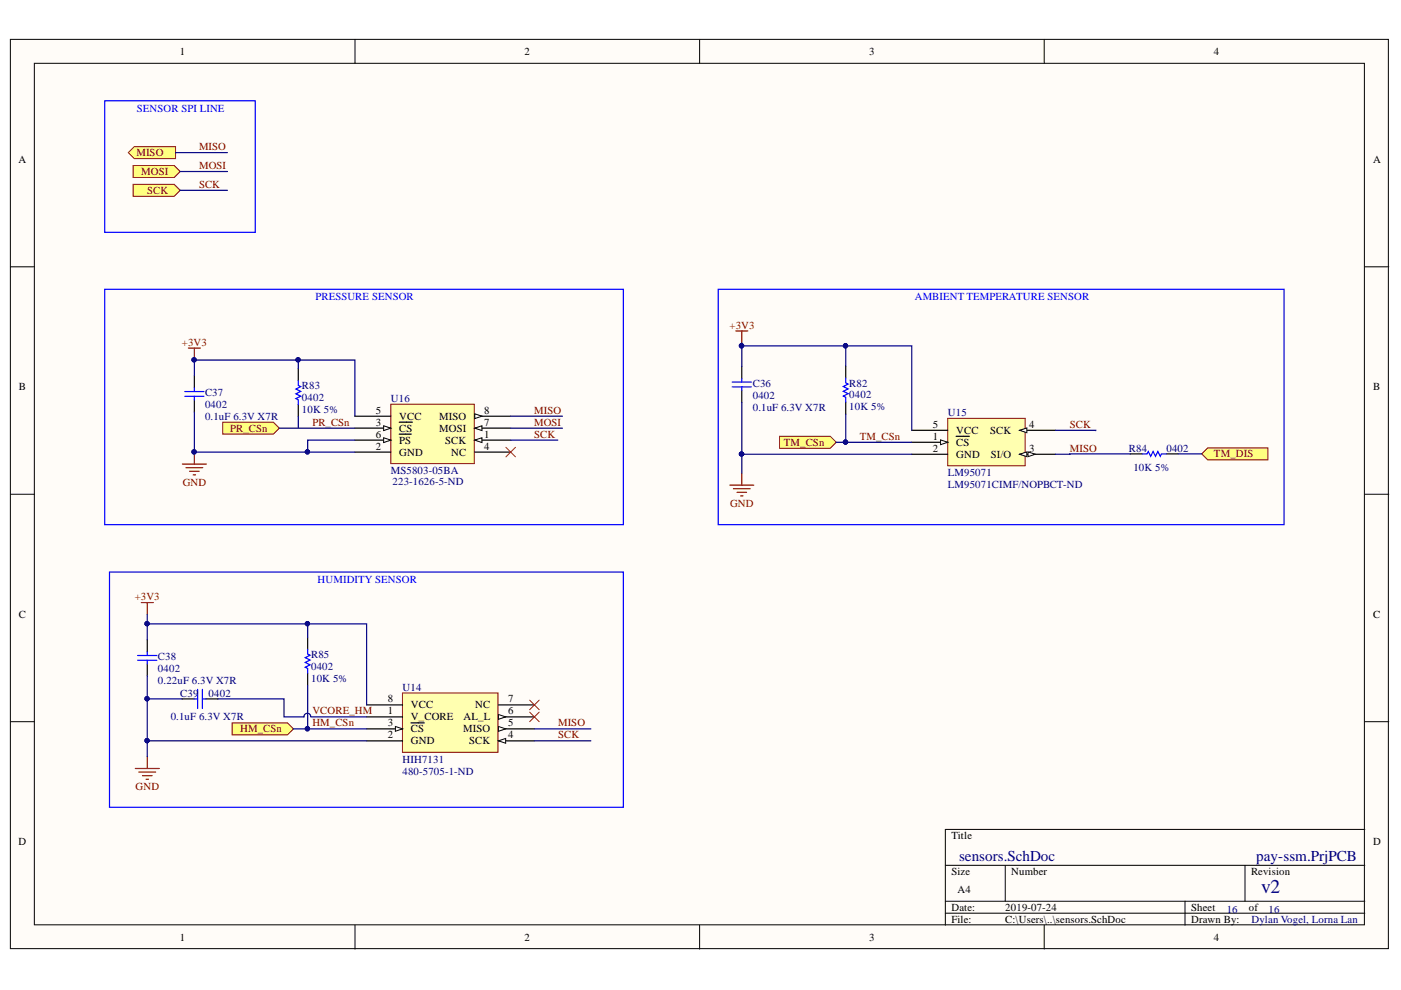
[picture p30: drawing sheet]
<svg xmlns="http://www.w3.org/2000/svg" width="297mm" height="210mm" viewBox="0 0 297 210" stroke-linecap="round" stroke-linejoin="round" font-family="sans-serif">
<defs><g id="words">
<text font-size="4.1" fill="#000080" x="267.4" y="189.3">v2</text>
<g font-size="3.2" fill="#000080">
<text x="203.3" y="182.6">sensors.SchDoc</text>
<text x="266.3" y="182.6">pay-ssm.PrjPCB</text>
</g>
<g font-size="2.3">
<text x="38.1" y="11.7">1</text>
<text x="111.2" y="11.7">2</text>
<text x="184.3" y="11.7">3</text>
<text x="257.4" y="11.7">4</text>
<text x="3.9" y="34.5">A</text>
<text x="291.1" y="34.5">A</text>
<text x="4" y="82.7">B</text>
<text x="291.1" y="82.7">B</text>
<text x="79.7" y="87.8">5</text>
<text x="84.7" y="89">VCC</text>
<text x="93.1" y="89">MISO</text>
<text x="102.7" y="87.8">8</text>
<text x="79.7" y="95.4">2</text>
<text x="79.7" y="90.3">3</text>
<text x="79.7" y="92.8">6</text>
<text x="84.7" y="91.6">CS</text>
<text x="84.7" y="94.1">PS</text>
<text x="93.1" y="91.6">MOSI</text>
<text x="94.4" y="94.1">SCK</text>
<text x="102.7" y="92.8">1</text>
<text x="102.7" y="95.4">4</text>
<text x="102.7" y="90.3">7</text>
<text x="197.8" y="93.3">1</text>
<text x="197.8" y="95.8">2</text>
<text x="197.8" y="90.7">5</text>
<text x="202.7" y="94.5">CS</text>
<text x="202.7" y="92">VCC</text>
<text x="209.9" y="92">SCK</text>
<text x="218.2" y="95.8">3</text>
<text x="218.2" y="90.7">4</text>
<text x="84.7" y="96.6">GND</text>
<text x="95.7" y="96.6">NC</text>
<text x="202.7" y="97.1">GND</text>
<text x="210.1" y="97.1">SI/O</text>
<text x="4" y="130.9">C</text>
<text x="291.1" y="130.9">C</text>
<text x="82.2" y="148.9">8</text>
<text x="107.8" y="148.9">7</text>
<text x="82.2" y="151.5">1</text>
<text x="82.2" y="154">3</text>
<text x="87.1" y="152.7">V_CORE</text>
<text x="87.1" y="155.3">CS</text>
<text x="87.1" y="150.2">VCC</text>
<text x="98.2" y="155.3">MISO</text>
<text x="98.3" y="152.7">AL_L</text>
<text x="100.7" y="150.2">NC</text>
<text x="107.8" y="154">5</text>
<text x="107.8" y="151.5">6</text>
<text x="82.2" y="156.5">2</text>
<text x="87.1" y="157.8">GND</text>
<text x="99.5" y="157.8">SCK</text>
<text x="107.8" y="156.5">4</text>
<text x="3.9" y="179.2">D</text>
<text x="201.7" y="177.9">Title</text>
<text x="291.1" y="179.2">D</text>
<text x="201.7" y="185.5">Size</text>
<text x="214.4" y="185.5">Number</text>
<text x="265.2" y="185.5">Revision</text>
<text x="203" y="189.3">A4</text>
<text x="201.7" y="193.1">Date:</text>
<text x="201.7" y="195.7">File:</text>
<text x="213.1" y="193.1">2019-07-24</text>
<text x="213.1" y="195.7">C:\Users\..\sensors.SchDoc</text>
<text x="252.6" y="193.1">Sheet</text>
<text x="252.6" y="195.7">Drawn By:</text>
<text x="264.8" y="193.1">of</text>
<text x="38.1" y="199.5">1</text>
<text x="111.2" y="199.5">2</text>
<text x="184.3" y="199.5">3</text>
<text x="257.4" y="199.5">4</text>
</g>
<g font-size="2.3" fill="#00f">
<text x="29" y="23.7">SENSOR SPI LINE</text>
<text x="66.9" y="63.6">PRESSURE SENSOR</text>
<text x="193.9" y="63.6">AMBIENT TEMPERATURE SENSOR</text>
<text x="67.3" y="123.6">HUMIDITY SENSOR</text>
</g>
<g font-size="2.3" fill="#800000">
<text x="28.9" y="33.1">MISO</text>
<text x="42.2" y="35.9">MOSI</text>
<text x="42.2" y="31.9">MISO</text>
<text x="29.9" y="37.2">MOSI</text>
<text x="31.2" y="41.1">SCK</text>
<text x="42.2" y="39.9">SCK</text>
<text x="154.7" y="69.7">+3V3</text>
<text x="38.6" y="73.3">+3V3</text>
<text x="113.3" y="87.8">MISO</text>
<text x="48.8" y="91.6">PR_CSn</text>
<text x="66.2" y="90.3">PR_CSn</text>
<text x="113.3" y="90.3">MOSI</text>
<text x="113.3" y="92.8">SCK</text>
<text x="166.2" y="94.5">TM_CSn</text>
<text x="182.3" y="93.3">TM_CSn</text>
<text x="226.8" y="90.7">SCK</text>
<text x="226.8" y="95.8">MISO</text>
<text x="257.4" y="97">TM_DIS</text>
<text x="38.7" y="103">GND</text>
<text x="154.8" y="107.5">GND</text>
<text x="28.6" y="127.2">+3V3</text>
<text x="50.9" y="155.3">HM_CSn</text>
<text x="66.2" y="151.5">VCORE_HM</text>
<text x="66.2" y="154">HM_CSn</text>
<text x="118.3" y="154">MISO</text>
<text x="118.3" y="156.5">SCK</text>
<text x="28.8" y="167.5">GND</text>
</g>
<g font-size="2.3" fill="#000080">
<text x="64" y="82.5">R83</text>
<text x="159.6" y="82">C36</text>
<text x="180.1" y="81.9">R82</text>
<text x="43.5" y="89.1">0.1uF 6.3V X7R</text>
<text x="43.5" y="84.1">C37</text>
<text x="43.5" y="86.6">0402</text>
<text x="64" y="87.6">10K 5%</text>
<text x="64" y="85.1">0402</text>
<text x="82.9" y="85.2">U16</text>
<text x="159.6" y="87.1">0.1uF 6.3V X7R</text>
<text x="159.6" y="84.6">0402</text>
<text x="180.1" y="87">10K 5%</text>
<text x="180.1" y="84.5">0402</text>
<text x="201" y="88.2">U15</text>
<text x="239.4" y="95.8">R84</text>
<text x="247.3" y="95.8">0402</text>
<text x="82.9" y="100.4">MS5803-05BA</text>
<text x="201" y="100.9">LM95071</text>
<text x="240.3" y="99.9">10K 5%</text>
<text x="83.2" y="102.8">223-1626-5-ND</text>
<text x="201" y="103.4">LM95071CIMF/NOPBCT-ND</text>
<text x="33.5" y="140">C38</text>
<text x="33.5" y="142.5">0402</text>
<text x="66" y="139.5">R85</text>
<text x="66" y="142">0402</text>
<text x="33.5" y="145.1">0.22uF 6.3V X7R</text>
<text x="38.2" y="147.8">C39</text>
<text x="44.2" y="147.8">0402</text>
<text x="66" y="144.5">10K 5%</text>
<text x="85.3" y="146.4">U14</text>
<text x="36.2" y="152.7">0.1uF 6.3V X7R</text>
<text x="85.3" y="161.7">HIH7131</text>
<text x="85.3" y="164.2">480-5705-1-ND</text>
<text x="260.1" y="193.5">16</text>
<text x="265.3" y="195.7">Dylan Vogel, Lorna Lan</text>
<text x="269" y="193.5">16</text>
</g>
</g></defs>
<g fill="#fffcf8" stroke="#000" stroke-width=".21">
<path d="M2.2 8.3h292.2v192.8h-292.2z"/>
<path d="M7.3 13.4h282v182.7h-282z"/>
</g>
<g fill="none" stroke="#000" stroke-width=".21">
<path d="M75.3 8.3v5.1M148.3 8.3v5.1M221.4 8.3v5.1M2.2 56.6h5.1M289.4 56.6h5.1M2.2 104.8h5.1M289.4 104.8h5.1M2.2 153h5.1M289.4 153h5.1M289.4 175.9h-89v20.3M75.3 196.2v5M148.3 196.2v5"/>
<path d="M200.4 183.5h89M200.4 191.1h89M200.4 193.6h89M213.1 183.5v7.6M221.4 196.2v5M251.3 191.1v5.1M264 183.5v7.6"/>
</g>
<path d="M156 70.2h2.5M157.3 70.2v2.5M154.7 102.9h5.1M155.5 103.6h3.6M156.3 104.4h2M157 105.1h.5M157.3 100.3v2.6M28.7 162.9h5.1M29.4 163.7h3.6M30.2 164.5h2M31 165.2h.5M31.2 160.4v2.5" fill="none" stroke="#800000" stroke-width=".25"/>
<path d="M85.3 146.9h20.3v12.6h-20.3z" fill="#ffffb0" stroke="#800000" stroke-width=".21"/>
<path d="M77.7 152h7.7M77.7 157.1h7.7M77.7 154.5h7.7" fill="none" stroke="#000" stroke-width=".25"/>
<path d="M83.8 154l1.6 .5-1.6 .5z" fill="#fffcf8"/>
<path d="M83.8 154l1.6 .5-1.6 .5z" fill="none" stroke="#000" stroke-width=".21"/>
<path d="M87.1 153.3h2.9M105.7 157.1h7.6" fill="none" stroke="#000" stroke-width=".25"/>
<path d="M105.7 157.1l1.5-.5v1z" fill="#fffcf8"/>
<path d="M105.7 157.1l1.5-.5v1z" fill="none" stroke="#000" stroke-width=".21"/>
<path d="M105.7 154.5h7.6" fill="none" stroke="#000" stroke-width=".25"/>
<path d="M105.7 154l1.5 .5-1.5 .5z" fill="#fffcf8"/>
<path d="M105.7 154l1.5 .5-1.5 .5z" fill="none" stroke="#000" stroke-width=".21"/>
<path d="M105.7 152h7.6" fill="none" stroke="#000" stroke-width=".25"/>
<path d="M105.7 151.5l1.5 .5-1.5 .5z" fill="#fffcf8"/>
<path d="M105.7 151.5l1.5 .5-1.5 .5z" fill="none" stroke="#000" stroke-width=".21"/>
<path d="M77.7 149.5h7.7M105.7 149.5h7.6" fill="none" stroke="#000" stroke-width=".25"/>
<path d="M200.9 88.7h16.5v10.1h-16.5z" fill="#ffffb0" stroke="#800000" stroke-width=".21"/>
<path d="M193.3 93.8h7.6" fill="none" stroke="#000" stroke-width=".25"/>
<path d="M199.4 93.3l1.5 .5-1.5 .5z" fill="#fffcf8"/>
<path d="M199.4 93.3l1.5 .5-1.5 .5z" fill="none" stroke="#000" stroke-width=".21"/>
<path d="M193.3 96.3h7.6M202.7 92.5h2.8M216.2 96.3h7.6" fill="none" stroke="#000" stroke-width=".25"/>
<path d="M216.2 96.3l1.5-.5v1z" fill="#fffcf8"/>
<path d="M216.2 96.3l1.5-.5v1z" fill="none" stroke="#000" stroke-width=".21"/>
<path d="M218 95.8l1.5 .5-1.5 .5z" fill="#fffcf8"/>
<path d="M218 95.8l1.5 .5-1.5 .5z" fill="none" stroke="#000" stroke-width=".21"/>
<path d="M216.2 91.2h7.6" fill="none" stroke="#000" stroke-width=".25"/>
<path d="M216.2 91.2l1.5-.5v1z" fill="#fffcf8"/>
<path d="M216.2 91.2l1.5-.5v1z" fill="none" stroke="#000" stroke-width=".21"/>
<path d="M193.3 91.2h7.6" fill="none" stroke="#000" stroke-width=".25"/>
<path d="M82.9 85.7h17.7v12.6h-17.7z" fill="#ffffb0" stroke="#800000" stroke-width=".21"/>
<path d="M100.7 93.3h7.6" fill="none" stroke="#000" stroke-width=".25"/>
<path d="M100.7 93.3l1.5-.5v1z" fill="#fffcf8"/>
<path d="M100.7 93.3l1.5-.5v1z" fill="none" stroke="#000" stroke-width=".21"/>
<path d="M75.2 95.9h7.7M75.2 90.8h7.7" fill="none" stroke="#000" stroke-width=".25"/>
<path d="M81.3 90.3l1.6 .5-1.6 .5z" fill="#fffcf8"/>
<path d="M81.3 90.3l1.6 .5-1.6 .5z" fill="none" stroke="#000" stroke-width=".21"/>
<path d="M75.2 88.2h7.7M75.2 93.3h7.7M84.6 89.5h2.8M100.7 95.9h7.6" fill="none" stroke="#000" stroke-width=".25"/>
<path d="M81.3 92.8l1.6 .5-1.6 .5z" fill="#fffcf8"/>
<path d="M81.3 92.8l1.6 .5-1.6 .5z" fill="none" stroke="#000" stroke-width=".21"/>
<path d="M84.6 92.1h2.6M100.7 90.8h7.6" fill="none" stroke="#000" stroke-width=".25"/>
<path d="M100.7 90.8l1.5-.5v1z" fill="#fffcf8"/>
<path d="M100.7 90.8l1.5-.5v1z" fill="none" stroke="#000" stroke-width=".21"/>
<path d="M100.7 88.2h7.6" fill="none" stroke="#000" stroke-width=".25"/>
<path d="M100.7 87.7l1.5 .5-1.5 .6z" fill="#fffcf8"/>
<path d="M100.7 87.7l1.5 .5-1.5 .6z" fill="none" stroke="#000" stroke-width=".21"/>
<path d="M112.3 148.4l2 2.1M114.3 148.4l-2 2.1" fill="none" stroke="#f00" stroke-width=".21"/>
<path d="M49.2 153.3h11.8l1.2 1.2-1.2 1.3h-11.8z" fill-rule="evenodd" fill="#ffff80" stroke="#800000" stroke-width=".21"/>
<path d="M30 127.8h2.5M31.2 127.8v2.5" fill="none" stroke="#800000" stroke-width=".25"/>
<path d="M165.3 92.5h10.7l1.3 1.3-1.3 1.2h-10.7z" fill-rule="evenodd" fill="#ffff80" stroke="#800000" stroke-width=".21"/>
<path d="M107.3 94.8l2 2.1M109.3 94.8l-2 2.1" fill="none" stroke="#f00" stroke-width=".21"/>
<path d="M39.9 73.8h2.6M41.2 73.8v2.5" fill="none" stroke="#800000" stroke-width=".25"/>
<circle cx="41.2" cy="76.3" r=".46" fill="#000080" stroke="#000080" stroke-width=".21"/>
<g fill="#ffff80" stroke="#800000" stroke-width=".21">
<path d="M27.2 32.4l1.3-1.3h8.7v2.5h-8.7z" fill-rule="evenodd"/>
<path d="M28.2 35.1h8.7l1.3 1.3-1.3 1.2h-8.7z" fill-rule="evenodd"/>
<path d="M28.2 39.1h8.7l1.3 1.3-1.3 1.2h-8.7z" fill-rule="evenodd"/>
</g>
<path d="M22.2 21.4h31.9v27.9h-31.9z" fill="none" stroke="#00f" stroke-width=".25"/>
<path d="M112.3 151l2 2M114.3 151l-2 2" fill="none" stroke="#f00" stroke-width=".21"/>
<path d="M254.8 96.2l1.3-1.2h12.7v2.5h-12.7z" fill-rule="evenodd" fill="#ffff80" stroke="#800000" stroke-width=".21"/>
<g fill="none" stroke="#000" stroke-width=".25">
<path d="M41.2 79.7v2.6M63.2 78.2v2.5M157.3 77.7v2.5M179.3 77.6v2.6M41.2 84.8v2.5M63.2 85.8v2.5M157.3 82.8v2.5M179.3 85.2v2.6M239.6 96.2h2.6M247.3 96.2h2.5M31.2 135.7v2.5M65.2 135.1v2.6"/>
<path d="M31.2 140.8v2.5M38.6 148.2h2.5M43.7 148.2h2.5M65.2 142.7v2.6"/>
</g>
<g fill="none" stroke="#00f" stroke-width=".25">
<path d="M39.2 84h4M39.2 83h4M41.2 82.3v.7M41.2 84v.8M63.2 80.7v1l.6 .3-1.1 .5 1.1 .5-1.1 .5 1.1 .5-1.1 .5 .5 .3v1M155.2 82h4.1M155.2 81h4.1M157.3 80.2v.8M157.3 82v.8M179.3 80.2v1l.5 .2-1 .5 1 .6-1 .5 1 .5-1 .5 .5 .2v1M242.2 96.2h1l.3-.5 .5 1 .5-1 .5 1 .5-1 .5 1 .3-.5h1M29.2 139h4.1"/>
<path d="M29.2 140h4.1M31.2 138.2v.8M31.2 140v.8M65.2 137.7v1l.5 .2-1 .5 1 .5-1 .6 1 .5-1 .5 .5 .2v1M41.1 148.2h.8M41.9 146.2v4M42.9 146.2v4M42.9 148.2h.8"/>
</g>
<path d="M47.2 89.5h10.8l1.2 1.3-1.2 1.3h-10.8z" fill-rule="evenodd" fill="#ffff80" stroke="#800000" stroke-width=".21"/>
<path d="M38.7 98.4h5.1M39.4 99.2h3.6M40.2 99.9h2M41.2 95.9v2.5M41 100.7h.5" fill="none" stroke="#800000" stroke-width=".25"/>
<g fill="#000080" stroke="#000080" stroke-width=".21">
<circle cx="41.2" cy="95.8" r=".46"/>
<circle cx="65.2" cy="154.5" r=".46"/>
<circle cx="179.3" cy="93.7" r=".46"/>
<circle cx="31.2" cy="157" r=".46"/>
<circle cx="31.2" cy="148.1" r=".46"/>
<circle cx="65.2" cy="132.2" r=".46"/>
<circle cx="31.2" cy="132.2" r=".46"/>
<circle cx="157.2" cy="96.3" r=".46"/>
<circle cx="157.2" cy="73.3" r=".47"/>
<circle cx="179.3" cy="73.3" r=".46"/>
<circle cx="41.2" cy="76.3" r=".46"/>
<circle cx="63.2" cy="76.3" r=".46"/>
<circle cx="65.2" cy="95.8" r=".46"/>
</g>
<path d="M22.2 61.3h110v49.9h-110zM152.3 61.3h119.9v49.9h-119.9zM23.2 121.3h109v49.9h-109z" fill="none" stroke="#00f" stroke-width=".25"/>
<g fill="none" stroke="#000080" stroke-width=".25">
<path d="M37.2 32.4h11M38.2 36.4h10M38.2 40.4h10M63.2 78.2v-1.9h-22v3.4M63.2 76.3h12v11.9M157.3 73.3h22v4.3M157.3 72.7v5M179.3 73.3h14v17.9M41.2 87.3v8.6h34M59.2 90.8h16M63.2 88.3v2.4M75.2 93.3h-10v2.6"/>
<path d="M108.3 93.3h10M108.3 90.8h11M108.3 88.2h11M157.3 85.3v11M177.3 93.8h16M179.3 87.8v6M193.3 96.3h-36v4M223.8 91.2l8.5 .1M239.6 96.2l-15.8 .1M249.8 96.2h5M31.2 132.3h46.5v17.2M31.2 130.3v5.4"/>
<path d="M65.2 132.3v2.8M31.2 157.1h46.5M31.2 143.3v4.9M38.6 148.2h-7.4v12.2M46.2 148.2h14v3.8h4.3a.71 .71 0 0 1 .7-.8 .71 .71 0 0 1 .7 .8M62.2 154.5h15.5M65.2 145.3v9.2M66 152h11.7M113.3 154.5h12M113.3 157.1h12"/>
</g>
<use href="#words"/>
</svg>
